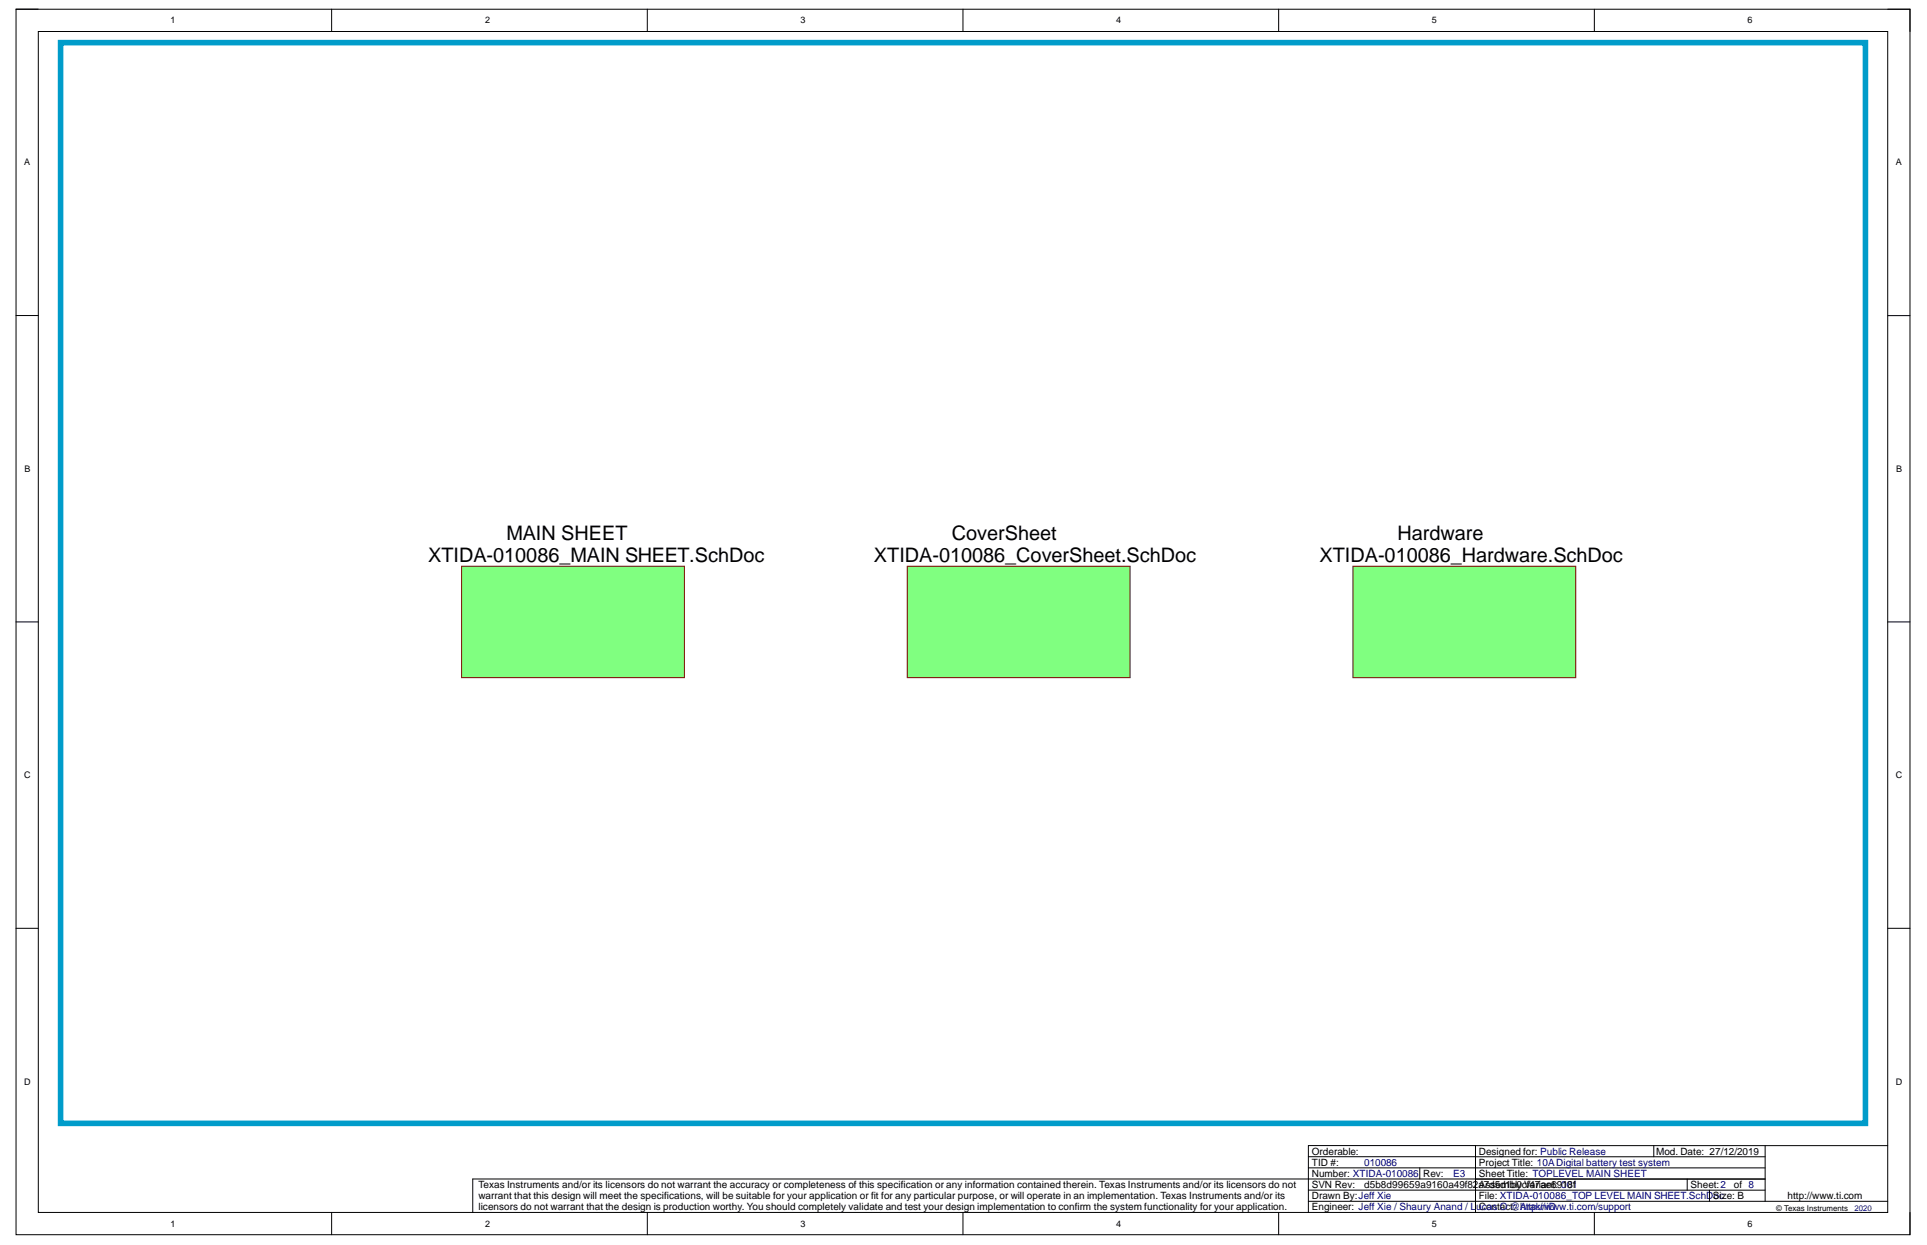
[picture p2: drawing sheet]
<svg xmlns="http://www.w3.org/2000/svg" width="432mm" height="279mm" viewBox="0 0 432 279" stroke-linecap="round" stroke-linejoin="round" font-family="sans-serif">
<defs><g id="words">
<g font-size="4.5">
<text x="96" y="126">XTIDA-010086_MAIN SHEET.SchDoc</text>
<text x="113.5" y="121">MAIN SHEET</text>
<text x="195.8" y="126">XTIDA-010086_CoverSheet.SchDoc</text>
<text x="213.3" y="121">CoverSheet</text>
<text x="295.7" y="126">XTIDA-010086_Hardware.SchDoc</text>
<text x="313.2" y="121">Hardware</text>
</g>
<g font-size="2.2">
<text x="294" y="263.8">Number: XTIDA-010086</text>
<text x="294" y="261.3">TID #:</text>
<text x="294" y="258.8">Orderable:</text>
<text x="318.9" y="263.8">Rev:</text>
<text x="331.4" y="263.8">Sheet Title: TOPLEVEL MAIN SHEET</text>
<text x="331.4" y="261.3">Project Title: 10ADigital battery test system</text>
<text x="331.4" y="258.8">Designed for: Public Release</text>
<text x="371.1" y="258.8">Mod. Date: 27/12/2019</text>
<text x="107.2" y="266.3">Texas Instruments and/or its licensors do not warrant the accuracy or completeness of this specification or any information contained therein. Texas Instruments and/or its licensors do not</text>
<text x="107.2" y="268.8">warrant that this design will meet the specifications, will be suitable for your application or fit for any particular purpose, or will operate in an implementation. Texas Instruments and/or its</text>
<text x="294" y="268.8">Drawn By:Jeff Xie</text>
<text x="294" y="266.3">SVN Rev:</text>
<text x="305.7" y="266.3">d5b8d99659a9160a49f82a7d5d1b0cf47ae6918f</text>
<text x="331.4" y="268.8">File: XTIDA-010086_TOP LEVEL MAIN SHEET.SchDoc</text>
<text x="331.4" y="266.3">Assembly Variant: 001</text>
<text x="378.8" y="266.3">Sheet:2</text>
<text x="383.8" y="268.8">Size: B</text>
<text x="388.6" y="266.3">of 8</text>
<text x="400.5" y="268.8">http://www.ti.com</text>
<text x="107.2" y="271.3">licensors do not warrant that the design is production worthy. You should completely validate and test your design implementation to confirm the system functionality for your application.</text>
<text x="294" y="271.3">Engineer: Jeff Xie / Shaury Anand / L</text>
</g>
<g font-size="2.2" fill="#000080">
<text x="305.7" y="261.3">010086</text>
<text x="325.6" y="263.8">E3</text>
<text x="330.8" y="271.3">uContact: http://www.ti.com/support</text>
<text x="332" y="271.3">cas O @ArakniD</text>
</g>
<g font-size="2">
<text x="38.2" y="5.2">1</text>
<text x="108.7" y="5.2">2</text>
<text x="179.4" y="5.2">3</text>
<text x="250.1" y="5.2">4</text>
<text x="320.8" y="5.2">5</text>
<text x="391.6" y="5.2">6</text>
<text x="5.4" y="37.1">A</text>
<text x="424.8" y="37.1">A</text>
<text x="5.5" y="105.7">B</text>
<text x="424.9" y="105.7">B</text>
<text x="5.4" y="174.4">C</text>
<text x="424.8" y="174.4">C</text>
<text x="5.4" y="243.1">D</text>
<text x="424.8" y="243.1">D</text>
<text x="38.2" y="274.9">1</text>
<text x="108.7" y="274.9">2</text>
<text x="179.4" y="274.9">3</text>
<text x="250.1" y="274.9">4</text>
<text x="320.8" y="274.9">5</text>
<text x="391.6" y="274.9">6</text>
</g>
<text font-size="1.8" x="398" y="271.3">© Texas Instruments</text>
<text font-size="1.8" fill="#000080" x="415.5" y="271.3">2020</text>
</g></defs>
<g fill="none" stroke="#000" stroke-width=".22">
<path d="M3.6 2.1h5M3.6 2.1h424.4v274.6h-424.4zM8.6 7.1h414.4v264.7h-414.4zM74.3 2.1v4.9M145 2.1v4.9M215.8 2.1v4.9M286.5 2.1v4.9M357.3 2.1v5M423 2.1h5v5M3.6 70.7h5M423 70.7h5M3.6 139.4h5"/>
<path d="M423 139.4h5M3.6 208.1h5M423 208.1h5M293.2 259.3h102.3M330.6 256.8h92.4M370.6 256.8v2.5M395.5 256.8v12.5M74.3 271.8v4.9M145.1 271.8v4.9M215.8 271.8v4.9M286.5 271.8v4.9M293.2 269.3h129.8"/>
<path d="M293.2 266.7l102.3 .1M293.2 261.8h102.3M293.2 271.8v-15h37.4v15M318.1 261.8v2.5M357.3 271.8v4.9M378.1 264.3v2.5M383.1 266.8v2.5M395.5 264.3h-289.6v7.5M428 271.8v4.9"/>
</g>
<path d="M103.4 126.9h50v25h-50z" fill-rule="evenodd" fill="#80ff80"/>
<path d="M103.4 126.9h50v25h-50z" fill="none" stroke="#800000" stroke-width=".22"/>
<path d="M203.3 126.9h49.9v25h-49.9z" fill-rule="evenodd" fill="#80ff80"/>
<path d="M203.3 126.9h49.9v25h-49.9z" fill="none" stroke="#800000" stroke-width=".22"/>
<path d="M303.2 126.9h49.9v25h-49.9z" fill-rule="evenodd" fill="#80ff80"/>
<path d="M303.2 126.9h49.9v25h-49.9z" fill="none" stroke="#800000" stroke-width=".22"/>
<path d="M13.6 9.6h404.4v242.2h-404.4z" fill="none" stroke="#009cca" stroke-width="1.3"/>
<use href="#words"/>
</svg>
